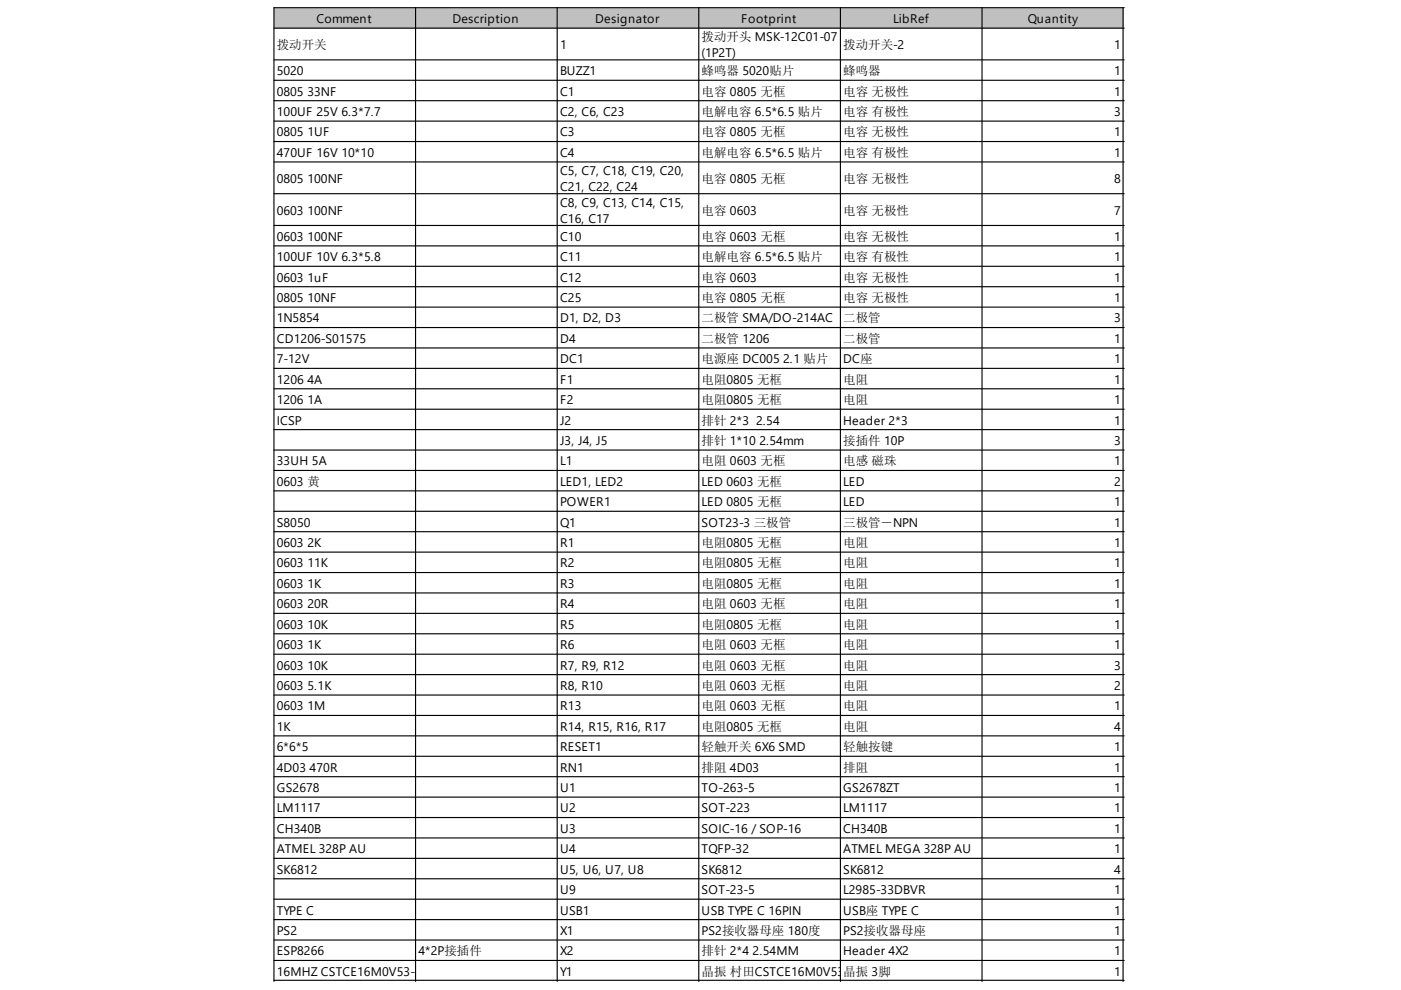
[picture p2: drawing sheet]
<svg xmlns="http://www.w3.org/2000/svg" width="297mm" height="210mm" viewBox="0 0 297 210" stroke-linecap="round" stroke-linejoin="round" font-family="sans-serif">
<defs><g id="words">
<g font-size="2.6">
<text x="67.1" y="4.9">Comment</text>
<text x="95.9" y="4.9">Description</text>
<text x="126.2" y="4.9">Designator</text>
<text x="157.2" y="4.9">Footprint</text>
<text x="189.4" y="4.9">LibRef</text>
<text x="217.9" y="4.9">Quantity</text>
<text x="58.7" y="10.4">拨动开关</text>
<text x="118.7" y="10.4">1</text>
<text x="148.8" y="8.7">拨动开头 MSK-12C01-07</text>
<text x="178.8" y="10.4">拨动开关-2</text>
<text x="236.2" y="10.4">1</text>
<text x="58.7" y="15.9">5020</text>
<text x="118.7" y="15.9">BUZZ1</text>
<text x="148.8" y="12.1">(1P2T)</text>
<text x="148.8" y="15.9">蜂鸣器 5020贴片</text>
<text x="178.8" y="15.9">蜂鸣器</text>
<text x="236.2" y="15.9">1</text>
<text x="58.7" y="20.3">0805</text>
<text x="65.2" y="20.3">33NF</text>
<text x="118.7" y="20.3">C1</text>
<text x="148.8" y="20.3">电容 0805 无框</text>
<text x="178.8" y="20.3">电容 无极性</text>
<text x="236.2" y="20.3">1</text>
<text x="58.7" y="24.6">100UF 25V 6.3*7.7</text>
<text x="58.7" y="28.9">0805</text>
<text x="65.2" y="28.9">1UF</text>
<text x="118.7" y="24.6">C2, C6, C23</text>
<text x="118.7" y="28.9">C3</text>
<text x="148.8" y="24.6">电解电容 6.5*6.5 贴片</text>
<text x="148.8" y="28.9">电容 0805 无框</text>
<text x="178.8" y="24.6">电容 有极性</text>
<text x="178.8" y="28.9">电容 无极性</text>
<text x="236.2" y="24.6">3</text>
<text x="236.2" y="28.9">1</text>
<text x="58.7" y="33.3">470UF 16V 10*10</text>
<text x="118.7" y="33.3">C4</text>
<text x="148.8" y="33.3">电解电容 6.5*6.5 贴片</text>
<text x="178.8" y="33.3">电容 有极性</text>
<text x="236.2" y="33.3">1</text>
<text x="58.7" y="38.8">0805</text>
<text x="65.2" y="38.8">100NF</text>
<text x="118.7" y="37.1">C5, C7, C18, C19, C20,</text>
<text x="118.7" y="40.5">C21, C22, C24</text>
<text x="148.8" y="38.8">电容 0805 无框</text>
<text x="178.8" y="38.8">电容 无极性</text>
<text x="236.2" y="38.8">8</text>
<text x="58.7" y="45.5">0603</text>
<text x="65.2" y="45.5">100NF</text>
<text x="118.7" y="43.8">C8, C9, C13, C14, C15,</text>
<text x="118.7" y="47.2">C16, C17</text>
<text x="148.8" y="45.5">电容 0603</text>
<text x="178.8" y="45.5">电容 无极性</text>
<text x="236.2" y="45.5">7</text>
<text x="58.7" y="51.1">0603</text>
<text x="65.2" y="51.1">100NF</text>
<text x="118.7" y="51.1">C10</text>
<text x="148.8" y="51.1">电容 0603 无框</text>
<text x="178.8" y="51.1">电容 无极性</text>
<text x="236.2" y="51.1">1</text>
<text x="58.7" y="55.4">100UF 10V 6.3*5.8</text>
<text x="58.7" y="59.7">0603</text>
<text x="65.2" y="59.7">1uF</text>
<text x="118.7" y="55.4">C11</text>
<text x="118.7" y="59.7">C12</text>
<text x="148.8" y="55.4">电解电容 6.5*6.5 贴片</text>
<text x="148.8" y="59.7">电容 0603</text>
<text x="178.8" y="55.4">电容 有极性</text>
<text x="178.8" y="59.7">电容 无极性</text>
<text x="236.2" y="55.4">1</text>
<text x="236.2" y="59.7">1</text>
<text x="58.7" y="64">0805</text>
<text x="65.2" y="64">10NF</text>
<text x="118.7" y="64">C25</text>
<text x="148.8" y="64">电容 0805 无框</text>
<text x="178.8" y="64">电容 无极性</text>
<text x="236.2" y="64">1</text>
<text x="58.7" y="68.4">1N5854</text>
<text x="118.7" y="68.4">D1, D2, D3</text>
<text x="148.8" y="68.4">二极管 SMA/DO-214AC</text>
<text x="178.8" y="68.4">二极管</text>
<text x="236.2" y="68.4">3</text>
<text x="58.7" y="72.7">CD1206-S01575</text>
<text x="58.7" y="77">7-12V</text>
<text x="118.7" y="72.7">D4</text>
<text x="118.7" y="77">DC1</text>
<text x="148.8" y="72.7">二极管 1206</text>
<text x="148.8" y="77">电源座 DC005</text>
<text x="166.1" y="77">2.1 贴片</text>
<text x="178.8" y="77">DC座</text>
<text x="178.8" y="72.7">二极管</text>
<text x="236.2" y="72.7">1</text>
<text x="236.2" y="77">1</text>
<text x="58.7" y="81.4">1206</text>
<text x="65.2" y="81.4">4A</text>
<text x="118.7" y="81.4">F1</text>
<text x="148.8" y="81.4">电阻0805 无框</text>
<text x="178.8" y="81.4">电阻</text>
<text x="236.2" y="81.4">1</text>
<text x="58.7" y="85.7">1206</text>
<text x="65.2" y="85.7">1A</text>
<text x="118.7" y="85.7">F2</text>
<text x="148.8" y="85.7">电阻0805 无框</text>
<text x="178.8" y="85.7">电阻</text>
<text x="236.2" y="85.7">1</text>
<text x="58.7" y="90">ICSP</text>
<text x="118.7" y="90">J2</text>
<text x="118.7" y="94.3">J3, J4, J5</text>
<text x="148.8" y="90">排针 2*3</text>
<text x="148.8" y="94.3">排针 1*10</text>
<text x="160.3" y="90">2.54</text>
<text x="161" y="94.3">2.54mm</text>
<text x="178.8" y="90">Header 2*3</text>
<text x="178.8" y="94.3">接插件 10P</text>
<text x="236.2" y="90">1</text>
<text x="236.2" y="94.3">3</text>
<text x="58.7" y="98.7">33UH 5A</text>
<text x="118.7" y="98.7">L1</text>
<text x="148.8" y="98.7">电阻 0603 无框</text>
<text x="178.8" y="98.7">电感 磁珠</text>
<text x="236.2" y="98.7">1</text>
<text x="58.7" y="103">0603 黄</text>
<text x="118.7" y="103">LED1, LED2</text>
<text x="118.7" y="107.3">POWER1</text>
<text x="148.8" y="103">LED 0603 无框</text>
<text x="148.8" y="107.3">LED 0805 无框</text>
<text x="178.8" y="103">LED</text>
<text x="178.8" y="107.3">LED</text>
<text x="236.2" y="103">2</text>
<text x="236.2" y="107.3">1</text>
<text x="58.7" y="111.7">S8050</text>
<text x="118.7" y="111.7">Q1</text>
<text x="148.8" y="111.7">SOT23-3 三极管</text>
<text x="178.8" y="111.7">三极管－NPN</text>
<text x="236.2" y="111.7">1</text>
<text x="58.7" y="116">0603</text>
<text x="65.2" y="116">2K</text>
<text x="118.7" y="116">R1</text>
<text x="148.8" y="116">电阻0805 无框</text>
<text x="178.8" y="116">电阻</text>
<text x="236.2" y="116">1</text>
<text x="58.7" y="120.3">0603</text>
<text x="58.7" y="124.6">0603</text>
<text x="65.2" y="120.3">11K</text>
<text x="65.2" y="124.6">1K</text>
<text x="118.7" y="120.3">R2</text>
<text x="118.7" y="124.6">R3</text>
<text x="148.8" y="120.3">电阻0805 无框</text>
<text x="148.8" y="124.6">电阻0805 无框</text>
<text x="178.8" y="120.3">电阻</text>
<text x="178.8" y="124.6">电阻</text>
<text x="236.2" y="120.3">1</text>
<text x="236.2" y="124.6">1</text>
<text x="58.7" y="129">0603</text>
<text x="65.2" y="129">20R</text>
<text x="118.7" y="129">R4</text>
<text x="148.8" y="129">电阻 0603 无框</text>
<text x="178.8" y="129">电阻</text>
<text x="236.2" y="129">1</text>
<text x="58.7" y="133.3">0603</text>
<text x="58.7" y="137.6">0603</text>
<text x="65.2" y="133.3">10K</text>
<text x="65.2" y="137.6">1K</text>
<text x="118.7" y="133.3">R5</text>
<text x="118.7" y="137.6">R6</text>
<text x="148.8" y="133.3">电阻0805 无框</text>
<text x="148.8" y="137.6">电阻 0603 无框</text>
<text x="178.8" y="133.3">电阻</text>
<text x="178.8" y="137.6">电阻</text>
<text x="236.2" y="133.3">1</text>
<text x="236.2" y="137.6">1</text>
<text x="58.7" y="142">0603</text>
<text x="65.2" y="142">10K</text>
<text x="118.7" y="142">R7, R9, R12</text>
<text x="148.8" y="142">电阻 0603 无框</text>
<text x="178.8" y="142">电阻</text>
<text x="236.2" y="142">3</text>
<text x="58.7" y="146.3">0603</text>
<text x="65.2" y="146.3">5.1K</text>
<text x="118.7" y="146.3">R8, R10</text>
<text x="148.8" y="146.3">电阻 0603 无框</text>
<text x="178.8" y="146.3">电阻</text>
<text x="236.2" y="146.3">2</text>
<text x="58.7" y="150.6">0603</text>
<text x="58.7" y="154.9">1K</text>
<text x="65.2" y="150.6">1M</text>
<text x="118.7" y="150.6">R13</text>
<text x="118.7" y="154.9">R14, R15, R16, R17</text>
<text x="148.8" y="150.6">电阻 0603 无框</text>
<text x="148.8" y="154.9">电阻0805 无框</text>
<text x="178.8" y="150.6">电阻</text>
<text x="178.8" y="154.9">电阻</text>
<text x="236.2" y="150.6">1</text>
<text x="236.2" y="154.9">4</text>
<text x="58.7" y="159.3">6*6*5</text>
<text x="118.7" y="159.3">RESET1</text>
<text x="148.8" y="159.3">轻触开关 6X6 SMD</text>
<text x="178.8" y="159.3">轻触按键</text>
<text x="236.2" y="159.3">1</text>
<text x="58.7" y="163.6">4D03</text>
<text x="58.7" y="167.9">GS2678</text>
<text x="65.6" y="163.6">470R</text>
<text x="118.7" y="163.6">RN1</text>
<text x="118.7" y="167.9">U1</text>
<text x="148.8" y="167.9">TO-263-5</text>
<text x="148.8" y="163.6">排阻 4D03</text>
<text x="178.8" y="167.9">GS2678ZT</text>
<text x="178.8" y="163.6">排阻</text>
<text x="236.2" y="163.6">1</text>
<text x="236.2" y="167.9">1</text>
<text x="58.7" y="172.3">LM1117</text>
<text x="118.7" y="172.3">U2</text>
<text x="148.8" y="172.3">SOT-223</text>
<text x="178.8" y="172.3">LM1117</text>
<text x="236.2" y="172.3">1</text>
<text x="58.7" y="176.6">CH340B</text>
<text x="118.7" y="176.6">U3</text>
<text x="148.8" y="176.6">SOIC-16 / SOP-16</text>
<text x="178.8" y="176.6">CH340B</text>
<text x="236.2" y="176.6">1</text>
<text x="58.7" y="180.9">ATMEL 328P AU</text>
<text x="58.7" y="185.2">SK6812</text>
<text x="118.7" y="180.9">U4</text>
<text x="118.7" y="185.2">U5, U6, U7, U8</text>
<text x="148.8" y="180.9">TQFP-32</text>
<text x="148.8" y="185.2">SK6812</text>
<text x="178.8" y="180.9">ATMEL MEGA 328P AU</text>
<text x="178.8" y="185.2">SK6812</text>
<text x="236.2" y="180.9">1</text>
<text x="236.2" y="185.2">4</text>
<text x="118.7" y="189.6">U9</text>
<text x="148.8" y="189.6">SOT-23-5</text>
<text x="178.8" y="189.6">L2985-33DBVR</text>
<text x="236.2" y="189.6">1</text>
<text x="58.7" y="193.9">TYPE C</text>
<text x="118.7" y="193.9">USB1</text>
<text x="148.8" y="193.9">USB TYPE C 16PIN</text>
<text x="178.8" y="193.9">USB座 TYPE C</text>
<text x="236.2" y="193.9">1</text>
<text x="58.7" y="198.2">PS2</text>
<text x="58.7" y="202.6">ESP8266</text>
<text x="88.7" y="202.6">4*2P接插件</text>
<text x="118.7" y="198.2">X1</text>
<text x="118.7" y="202.6">X2</text>
<text x="148.8" y="198.2">PS2接收器母座 180度</text>
<text x="148.8" y="202.6">排针 2*4</text>
<text x="159.6" y="202.6">2.54MM</text>
<text x="178.8" y="198.2">PS2接收器母座</text>
<text x="178.8" y="202.6">Header 4X2</text>
<text x="236.2" y="198.2">1</text>
<text x="236.2" y="202.6">1</text>
<text x="58.7" y="206.9">16MHZ CSTCE16M0V53-R0</text>
<text x="118.7" y="206.9">Y1</text>
<text x="148.8" y="206.9">晶振 村田CSTCE16M0V53晶振 3脚</text>
<text x="179" y="206.9">-R0</text>
<text x="236.2" y="206.9">1</text>
</g>
</g></defs>
<g fill="#c0c0c0">
<path d="M58.2 1.7h30v4.4h-30z" fill-rule="evenodd"/>
<path d="M88 1.7h30.3v4.4h-30.3z" fill-rule="evenodd"/>
<path d="M118 1.7h30.3v4.4h-30.3z" fill-rule="evenodd"/>
<path d="M148 1.7h30.3v4.4h-30.3z" fill-rule="evenodd"/>
<path d="M178.1 1.7h30.2v4.4h-30.2z" fill-rule="evenodd"/>
<path d="M208.1 1.7h30.3v4.4h-30.3z" fill-rule="evenodd"/>
</g>
<g fill="none" stroke="#000" stroke-width=".24">
<path d="M58.1 6h180.3M58.1 12.7h180.3M58.1 17h180.3M88.1 1.6v206.5M118.1 1.6v206.5M148.2 1.6v206.5M178.2 1.6v206.5M208.2 1.6v206.5M238.1 1.6v206.5M238.4 1.6h-180.3v206.5M58.1 21.4h180.3M58.1 25.7h180.3"/>
<path d="M58.1 30h180.3M58.1 34.3h180.3M58.1 41.1h180.3M58.1 47.8h180.3M58.1 52.1h180.3M58.1 56.5h180.3M58.1 60.8h180.3M58.1 65.1h180.3M58.1 69.4h180.3M58.1 73.8h180.3M58.1 78.1h180.3M58.1 82.4h180.3"/>
<path d="M58.1 86.8h180.3M58.1 91.1h180.3M58.1 95.4h180.3M58.1 99.7h180.3M58.1 104.1h180.3M58.1 108.4h180.3M58.1 112.7h180.3M58.1 117.1h180.3M58.1 121.4h180.3M58.1 125.7h180.3M58.1 130h180.3M58.1 134.4h180.3"/>
<path d="M58.1 138.7h180.3M58.1 143h180.3M58.1 147.4h180.3M58.1 151.7h180.3M58.1 156h180.3M58.1 160.3h180.3M58.1 164.7h180.3M58.1 169h180.3M58.1 173.3h180.3M58.1 177.7h180.3M58.1 182h180.3M58.1 186.3h180.3"/>
<path d="M58.1 190.7h180.3M58.1 195h180.3M58.1 199.3h180.3M58.1 203.6h180.3M58.1 207.8h180.3"/>
</g>
<use href="#words"/>
</svg>
